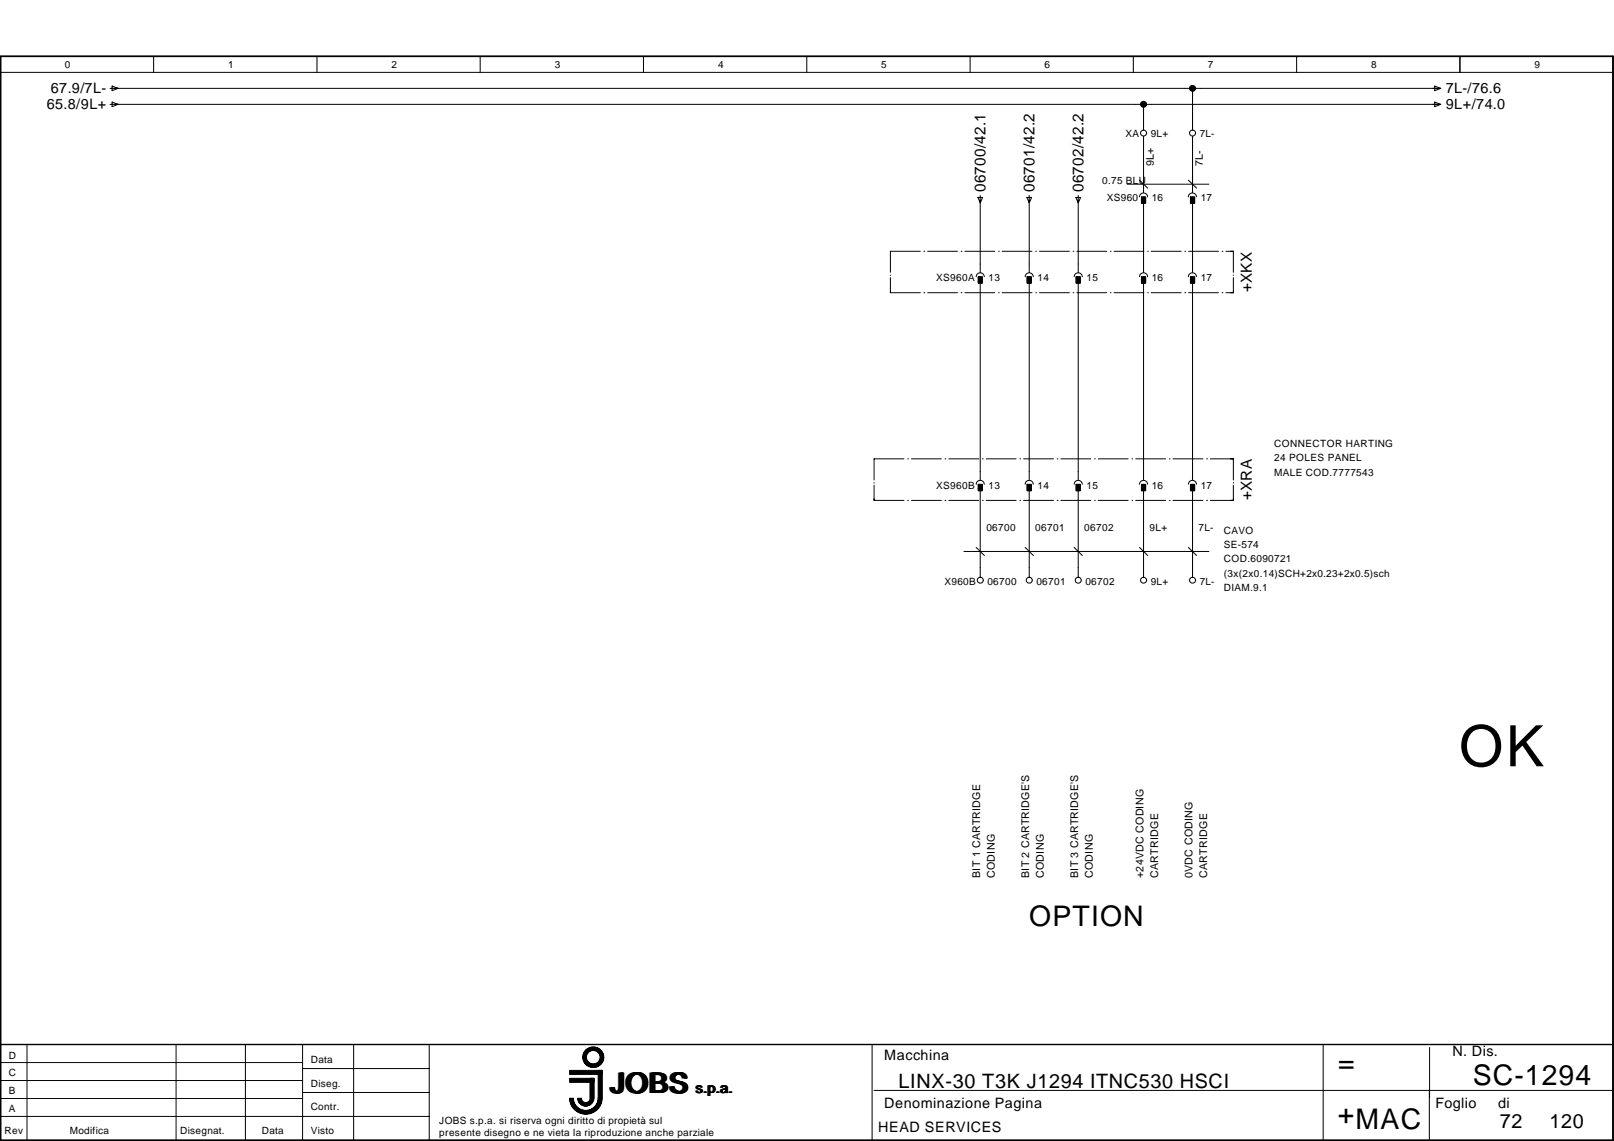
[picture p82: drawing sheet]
<svg xmlns="http://www.w3.org/2000/svg" width="297mm" height="210mm" viewBox="0 0 297 210" stroke-linecap="round" stroke-linejoin="round" font-family="sans-serif">
<defs><g id="words">
<text font-size="10.5" x="268.5" y="141">OK</text>
<g font-size="5.2">
<text x="189.4" y="170.3">OPTION</text>
<text x="246.3" y="197.2">=</text>
<text x="112.5" y="201">JOBS</text>
<text x="271.1" y="199.6">SC-1294</text>
<text x="246.2" y="206.7">+MAC</text>
</g>
<g font-size="3.6">
<text x="165.4" y="200.2">LINX-30 T3K J1294 ITNC530 HSCI</text>
<text x="276.1" y="207.6">72</text>
<text x="285.2" y="207.6">120</text>
</g>
<g font-size="2.8">
<text x="181.4" y="35.3" transform="rotate(-90 181.4 35.3)">06700/42.1</text>
<text x="190.4" y="35.3" transform="rotate(-90 190.4 35.3)">06701/42.2</text>
<text x="199.4" y="35.3" transform="rotate(-90 199.4 35.3)">06702/42.2</text>
<text x="230.4" y="53.8" transform="rotate(-90 230.4 53.8)">+XKX</text>
<text x="230.4" y="92.1" transform="rotate(-90 230.4 92.1)">+XRA</text>
</g>
<g font-size="2.6">
<text x="9.3" y="17.2">67.9/7L-</text>
<text x="266.1" y="17.2">7L-/76.6</text>
<text x="8.6" y="20.1">65.8/9L+</text>
<text x="266.1" y="20.1">9L+/74.0</text>
<text x="162.7" y="195.1">Macchina</text>
<text x="267.3" y="194.3">N. Dis.</text>
<text x="128.1" y="201">s.p.a.</text>
<text x="162.7" y="203.9">Denominazione Pagina</text>
<text x="264.2" y="203.9">Foglio</text>
<text x="275.7" y="203.9">di</text>
<text x="161.6" y="208.3">HEAD SERVICES</text>
</g>
<g font-size="2">
<text x="212.3" y="30.6" transform="rotate(-90 212.3 30.6)">9L+</text>
<text x="221.4" y="30.6" transform="rotate(-90 221.4 30.6)">7L-</text>
<text x="180.4" y="161.5" transform="rotate(-90 180.4 161.5)">BIT 1 CARTRIDGE</text>
<text x="183.1" y="161.5" transform="rotate(-90 183.1 161.5)">CODING</text>
<text x="189.4" y="161.5" transform="rotate(-90 189.4 161.5)">BIT 2 CARTRIDGE'S</text>
<text x="192.1" y="161.5" transform="rotate(-90 192.1 161.5)">CODING</text>
<text x="198.4" y="161.5" transform="rotate(-90 198.4 161.5)">BIT 3 CARTRIDGE'S</text>
<text x="201.1" y="161.5" transform="rotate(-90 201.1 161.5)">CODING</text>
<text x="210.5" y="161.5" transform="rotate(-90 210.5 161.5)">+24VDC CODING</text>
<text x="213.1" y="161.5" transform="rotate(-90 213.1 161.5)">CARTRIDGE</text>
<text x="219.5" y="161.5" transform="rotate(-90 219.5 161.5)">0VDC CODING</text>
<text x="222.2" y="161.5" transform="rotate(-90 222.2 161.5)">CARTRIDGE</text>
</g>
<g font-size="1.8">
<text x="12" y="12.6">0</text>
<text x="42" y="12.6">1</text>
<text x="72" y="12.6">2</text>
<text x="102.1" y="12.6">3</text>
<text x="132.2" y="12.6">4</text>
<text x="162.2" y="12.6">5</text>
<text x="192.3" y="12.6">6</text>
<text x="222.3" y="12.6">7</text>
<text x="252.4" y="12.6">8</text>
<text x="282.4" y="12.6">9</text>
<text x="207.1" y="25.3">XA</text>
<text x="211.8" y="25.3">9L+</text>
<text x="220.8" y="25.3">7L-</text>
<text x="202.8" y="33.8">0.75 BLU</text>
<text x="203.7" y="37">XS960</text>
<text x="212" y="37">16</text>
<text x="221" y="37">17</text>
<text x="172.3" y="51.7">XS960A</text>
<text x="181.9" y="51.7">13</text>
<text x="190.9" y="51.7">14</text>
<text x="199.9" y="51.7">15</text>
<text x="212" y="51.7">16</text>
<text x="221" y="51.7">17</text>
<text x="234.5" y="82.2">CONNECTOR HARTING</text>
<text x="172.3" y="89.9">XS960B</text>
<text x="181.9" y="89.9">13</text>
<text x="190.9" y="89.9">14</text>
<text x="199.9" y="89.9">15</text>
<text x="212" y="89.9">16</text>
<text x="221" y="89.9">17</text>
<text x="234.5" y="84.9">24 POLES PANEL</text>
<text x="234.5" y="87.5">MALE COD.7777543</text>
<text x="181.5" y="97.8">06700</text>
<text x="190.5" y="97.8">06701</text>
<text x="199.6" y="97.8">06702</text>
<text x="211.6" y="97.8">9L+</text>
<text x="220.6" y="97.8">7L-</text>
<text x="225.2" y="98.1">CAVO</text>
<text x="225.2" y="100.8">SE-574</text>
<text x="173.8" y="107.5">X960B</text>
<text x="181.7" y="107.5">06700</text>
<text x="190.7" y="107.5">06701</text>
<text x="199.7" y="107.5">06702</text>
<text x="211.8" y="107.5">9L+</text>
<text x="220.8" y="107.5">7L-</text>
<text x="225.2" y="103.4">COD.6090721</text>
<text x="225.2" y="106.1">(3x(2x0.14)SCH+2x0.23+2x0.5)sch</text>
<text x="225.2" y="108.7">DIAM.9.1</text>
<text x="1.6" y="194.7">D</text>
<text x="57.2" y="195.5">Data</text>
<text x="1.6" y="201.3">B</text>
<text x="1.6" y="198">C</text>
<text x="57.2" y="199.9">Diseg.</text>
<text x=".8" y="208.7">Rev</text>
<text x="1.6" y="204.6">A</text>
<text x="12.9" y="208.7">Modifica</text>
<text x="33.1" y="208.7">Disegnat.</text>
<text x="48.2" y="208.7">Data</text>
<text x="57.2" y="204.3">Contr.</text>
<text x="57.2" y="208.7">Visto</text>
<text x="80.9" y="206.8">JOBS s.p.a. si riserva ogni diritto di propietà sul</text>
<text x="80.9" y="209">presente disegno e ne vieta la riproduzione anche parziale</text>
</g>
</g></defs>
<g fill="none" stroke="#000" stroke-width=".18">
<path d="M.1 10.4h296.8v199.4h-296.8zM.1 13.3h296.8M28.3 10.4v2.9M58.3 10.4v2.9M88.4 10.4v2.9M118.4 10.4v2.9M148.5 10.4v2.9M178.5 10.4v2.9M208.6 10.4v2.9M238.6 10.4v2.9M268.7 10.4v2.9M207.5 33.9h15"/>
<path d="M163.9 53.6v.2h5.5M163.9 50.6v.1M163.9 51.1v2.7M169.4 46.2h-5.5v3.9M170 53.8h.2M170 46.2h.2M170.7 53.8h5.5M170.7 46.2h5.5M176.9 53.8h.1M176.9 46.2h.1M177.6 53.8h5.5M177.6 46.2h5.5"/>
<path d="M183.8 53.8h.1M183.8 46.2h.1M184.4 53.8h5.5M184.4 46.2h5.5M190.6 53.8h.2M190.6 46.2h.2M191.3 53.8h5.5M191.3 46.2h5.5M197.5 53.8h.1M197.5 46.2h.1M198.2 53.8h5.5M198.2 46.2h5.5"/>
<path d="M204.4 53.8h.1M204.4 46.2h.1M205 53.8h5.5M205 46.2h5.5M211.2 53.8h.1M211.2 46.2h.1M211.9 53.8h5.5M211.9 46.2h5.5M218.1 53.8h.1M218.1 46.2h.1M218.8 53.8h5.4M218.8 46.2h5.4"/>
<path d="M224.9 53.8h.2M224.9 46.2h.2M225.6 46.2h1.4v3.9M227 50.6v.1M227 51.1v2.7h-1.4M160.9 91.8v.3h5.5M160.9 88.8v.1M160.9 89.3v2.8M166.4 84.4h-5.5v3.9M167 92.1h.2M167 84.4h.2M167.7 92.1h5.5"/>
<path d="M167.7 84.4h5.5M173.9 92.1h.2M173.9 84.4h.2M174.6 92.1h5.5M174.6 84.4h5.5M180.8 92.1h.2M180.8 84.4h.2M181.5 92.1h5.5M181.5 84.4h5.5M187.7 92.1h.1M187.7 84.4h.1M188.4 92.1h5.5"/>
<path d="M188.4 84.4h5.5M194.6 92.1h.1M194.6 84.4h.1M195.2 92.1h5.5M195.2 84.4h5.5M201.4 92.1h.2M201.4 84.4h.2M202.1 92.1h5.5M202.1 84.4h5.5M208.3 92.1h.1M208.3 84.4h.1M209 92.1h5.5"/>
<path d="M209 84.4h5.5M215.2 92.1h.1M215.2 84.4h.1M215.9 92.1h5.5M215.9 84.4h5.5M222.1 92.1h.1M222.1 84.4h.1M222.8 84.4h4.2v3.9M227 89.3v2.8h-4.2M227 88.8v.1M177.4 101.5h45.1M.1 198.8h55.6"/>
<path d="M.1 195.5h55.6M.1 192.2h296.8M5 192.2v17.6M32.4 192.2v17.6M45.2 192.2v17.6M55.7 192.2v17.6M55.7 196.6h23.3M65.1 192.2v17.6M79 192.2v17.6M160.5 192.2v17.6M243.5 192.2v17.6M263.1 192.7v9.2"/>
<path d="M.1 205.4h78.9M.1 202.1h55.6M55.7 201h23.3M105 202a2.85 2.85 0 0 0 2.8 2.8 2.85 2.85 0 0 0 2.9-2.8M105 202a2.77 2.77 0 0 0 2.8 2.7 2.77 2.77 0 0 0 2.8-2.7M105.1 202a2.69 2.69 0 0 0 2.7 2.7 2.69 2.69 0 0 0 2.7-2.7M105.2 202a2.63 2.63 0 0 0 2.6 2.6 2.63 2.63 0 0 0 2.6-2.6M105.3 202a2.54 2.54 0 0 0 2.5 2.5 2.54 2.54 0 0 0 2.5-2.5M105.3 202a2.47 2.47 0 0 0 2.5 2.4 2.47 2.47 0 0 0 2.5-2.4M105.4 202a2.39 2.39 0 0 0 2.4 2.4 2.39 2.39 0 0 0 2.4-2.4M106.3 202a1.49 1.49 0 0 0 1.5 1.5 1.49 1.49 0 0 0 1.5-1.5M106.4 202a1.42 1.42 0 0 0 1.4 1.4 1.42 1.42 0 0 0 1.4-1.4"/>
<path d="M106.5 202a1.34 1.34 0 0 0 1.3 1.3 1.34 1.34 0 0 0 1.4-1.3M106.5 202a1.27 1.27 0 0 0 1.3 1.3 1.27 1.27 0 0 0 1.3-1.3M106.6 202a1.19 1.19 0 0 0 1.2 1.2 1.19 1.19 0 0 0 1.2-1.2M106.7 202a1.12 1.12 0 0 0 1.1 1.1 1.12 1.12 0 0 0 1.1-1.1M106.8 202a1.04 1.04 0 0 0 1 1.1 1.04 1.04 0 0 0 1-1.1M106.8 202a.96 .96 0 0 0 1 1 .96 .96 0 0 0 1-1M106.9 202a.89 .89 0 0 0 .9 .9 .89 .89 0 0 0 .9-.9M107 202a.81 .81 0 0 0 .8 .8 .81 .81 0 0 0 .8-.8M110.1 202a2.3 2.3 0 0 1-2.3 2.3 2.3 2.3 0 0 1-2.3-2.3 2.32 2.32 0 0 0 2.3 2.3 2.32 2.32 0 0 0 2.3-2.3M110.7 202a2.94 2.94 0 0 1-2.9 2.9 2.94 2.94 0 0 1-3-2.9 3 3 0 0 0 3 3 3 3 0 0 0 3-3M160.9 200.6h136M263.1 200.6v9.2"/>
<circle cx="109.2" cy="194.5" r="1.33"/>
<circle cx="109.2" cy="194.5" r="1.48"/>
<circle cx="109.2" cy="194.5" r="1.55"/>
<circle cx="109.2" cy="194.5" r="1.85"/>
<circle cx="109.2" cy="194.5" r="1.25"/>
<circle cx="109.2" cy="194.5" r="1.78"/>
<circle cx="109.2" cy="194.5" r="1.4"/>
<circle cx="109.2" cy="194.5" r="1.63"/>
<circle cx="109.2" cy="194.5" r="1.69"/>
<circle cx="109.2" cy="194.5" r="1.92"/>
</g>
<path d="M.1 10.4h296.8v199.4h-296.8zM.1 192.2h296.8" fill="none" stroke="#000" stroke-width=".26"/>
<g fill="#000" stroke="#000" stroke-width=".18">
<path d="M104.8 196.9h6v.8h-6zM104.8 198.4h4.5v.7h-4.5zM108.6 198.4h.7v3.7h-.7zM110.1 196.9h.7v5.2h-.7z"/>
<circle cx="210.5" cy="19.2" r=".55"/>
<circle cx="219.5" cy="16.2" r=".55"/>
</g>
<g fill="none" stroke="#000" stroke-width=".19">
<path d="M20.3 19.2h244.8M20.3 16.3h244.8M20.6 15.8l1.1 .5-1.1 .4zM20.6 18.8l1.1 .4-1.1 .4zM210.5 19.2v4.7M219.5 16.3v7.6M264.1 15.8l1.1 .5-1.1 .4zM264.1 18.8l1.1 .4-1.1 .4zM180 36.3h.8l-.4 1zM180.4 36v14M189 36.3h.9l-.5 1zM189.4 36v14"/>
<path d="M198 36.3h.9l-.5 1zM198.4 36v14M209.7 36.2a.74 .74 0 0 1 .8-.7 .74 .74 0 0 1 .7 .7M209.7 33.1l1.5 1.5M210.1 36.2h.7v1.2h-.7zM210.5 25.1v10.2M210.5 36.8v13.2M218.7 36.2a.74 .74 0 0 1 .8-.7 .74 .74 0 0 1 .7 .7M218.7 33.1l1.5 1.5M219.1 36.2h.8v1.2h-.8zM219.5 25.1v10.2M219.5 36.8v13.2"/>
<path d="M179.7 50.9a.74 .74 0 0 1 .7-.7 .74 .74 0 0 1 .7 .7M180 50.9h.8v1.2h-.8zM180.4 51.5v36.7M188.7 50.9a.74 .74 0 0 1 .7-.7 .74 .74 0 0 1 .8 .7M189 50.9h.8v1.2h-.8zM189.4 51.5v36.7M197.7 50.9a.74 .74 0 0 1 .7-.7 .74 .74 0 0 1 .8 .7M198.1 50.9h.7v1.2h-.7zM198.4 51.5v36.7M209.7 50.9a.74 .74 0 0 1 .8-.7 .74 .74 0 0 1 .7 .7M210.1 50.9h.7v1.2h-.7zM210.5 51.5v36.7"/>
<path d="M218.7 50.9a.74 .74 0 0 1 .8-.7 .74 .74 0 0 1 .7 .7M219.1 50.9h.8v1.2h-.8zM219.5 51.5v36.7M179.7 89.1a.74 .74 0 0 1 .7-.7 .74 .74 0 0 1 .7 .7M180 89.1h.8v1.2h-.8zM180.4 89.7v16.5M188.7 89.1a.74 .74 0 0 1 .7-.7 .74 .74 0 0 1 .8 .7M189 89.1h.8v1.2h-.8zM189.4 89.7v16.5M197.7 89.1a.74 .74 0 0 1 .7-.7 .74 .74 0 0 1 .8 .7M198.1 89.1h.7v1.2h-.7zM198.4 89.7v16.5"/>
<path d="M209.7 89.1a.74 .74 0 0 1 .8-.7 .74 .74 0 0 1 .7 .7M210.1 89.1h.7v1.2h-.7zM210.5 89.7v16.5M218.7 89.1a.74 .74 0 0 1 .8-.7 .74 .74 0 0 1 .7 .7M219.1 89.1h.8v1.2h-.8zM219.5 89.7v16.5M179.7 100.7l1.5 1.5M188.7 100.7l1.5 1.5M197.7 100.7l1.5 1.5M209.7 100.7l1.5 1.5M218.7 100.7l1.5 1.5"/>
<circle cx="210.5" cy="24.5" r=".55"/>
<circle cx="219.5" cy="24.5" r=".55"/>
<circle cx="180.4" cy="106.7" r=".55"/>
<circle cx="189.4" cy="106.7" r=".55"/>
<circle cx="198.5" cy="106.7" r=".55"/>
<circle cx="210.5" cy="106.7" r=".55"/>
<circle cx="219.5" cy="106.7" r=".55"/>
</g>
<path d="M210.1 36.2h.7v1.2h-.7zM219.1 36.2h.8v1.2h-.8zM180 50.9h.8v1.2h-.8zM189 50.9h.8v1.2h-.8zM198.1 50.9h.7v1.2h-.7zM210.1 50.9h.7v1.2h-.7zM219.1 50.9h.8v1.2h-.8zM180 89.1h.8v1.2h-.8zM189 89.1h.8v1.2h-.8zM198.1 89.1h.7v1.2h-.7zM210.1 89.1h.7v1.2h-.7zM219.1 89.1h.8v1.2h-.8z" fill="#000" stroke="#000" stroke-width=".19"/>
<use href="#words"/>
</svg>
